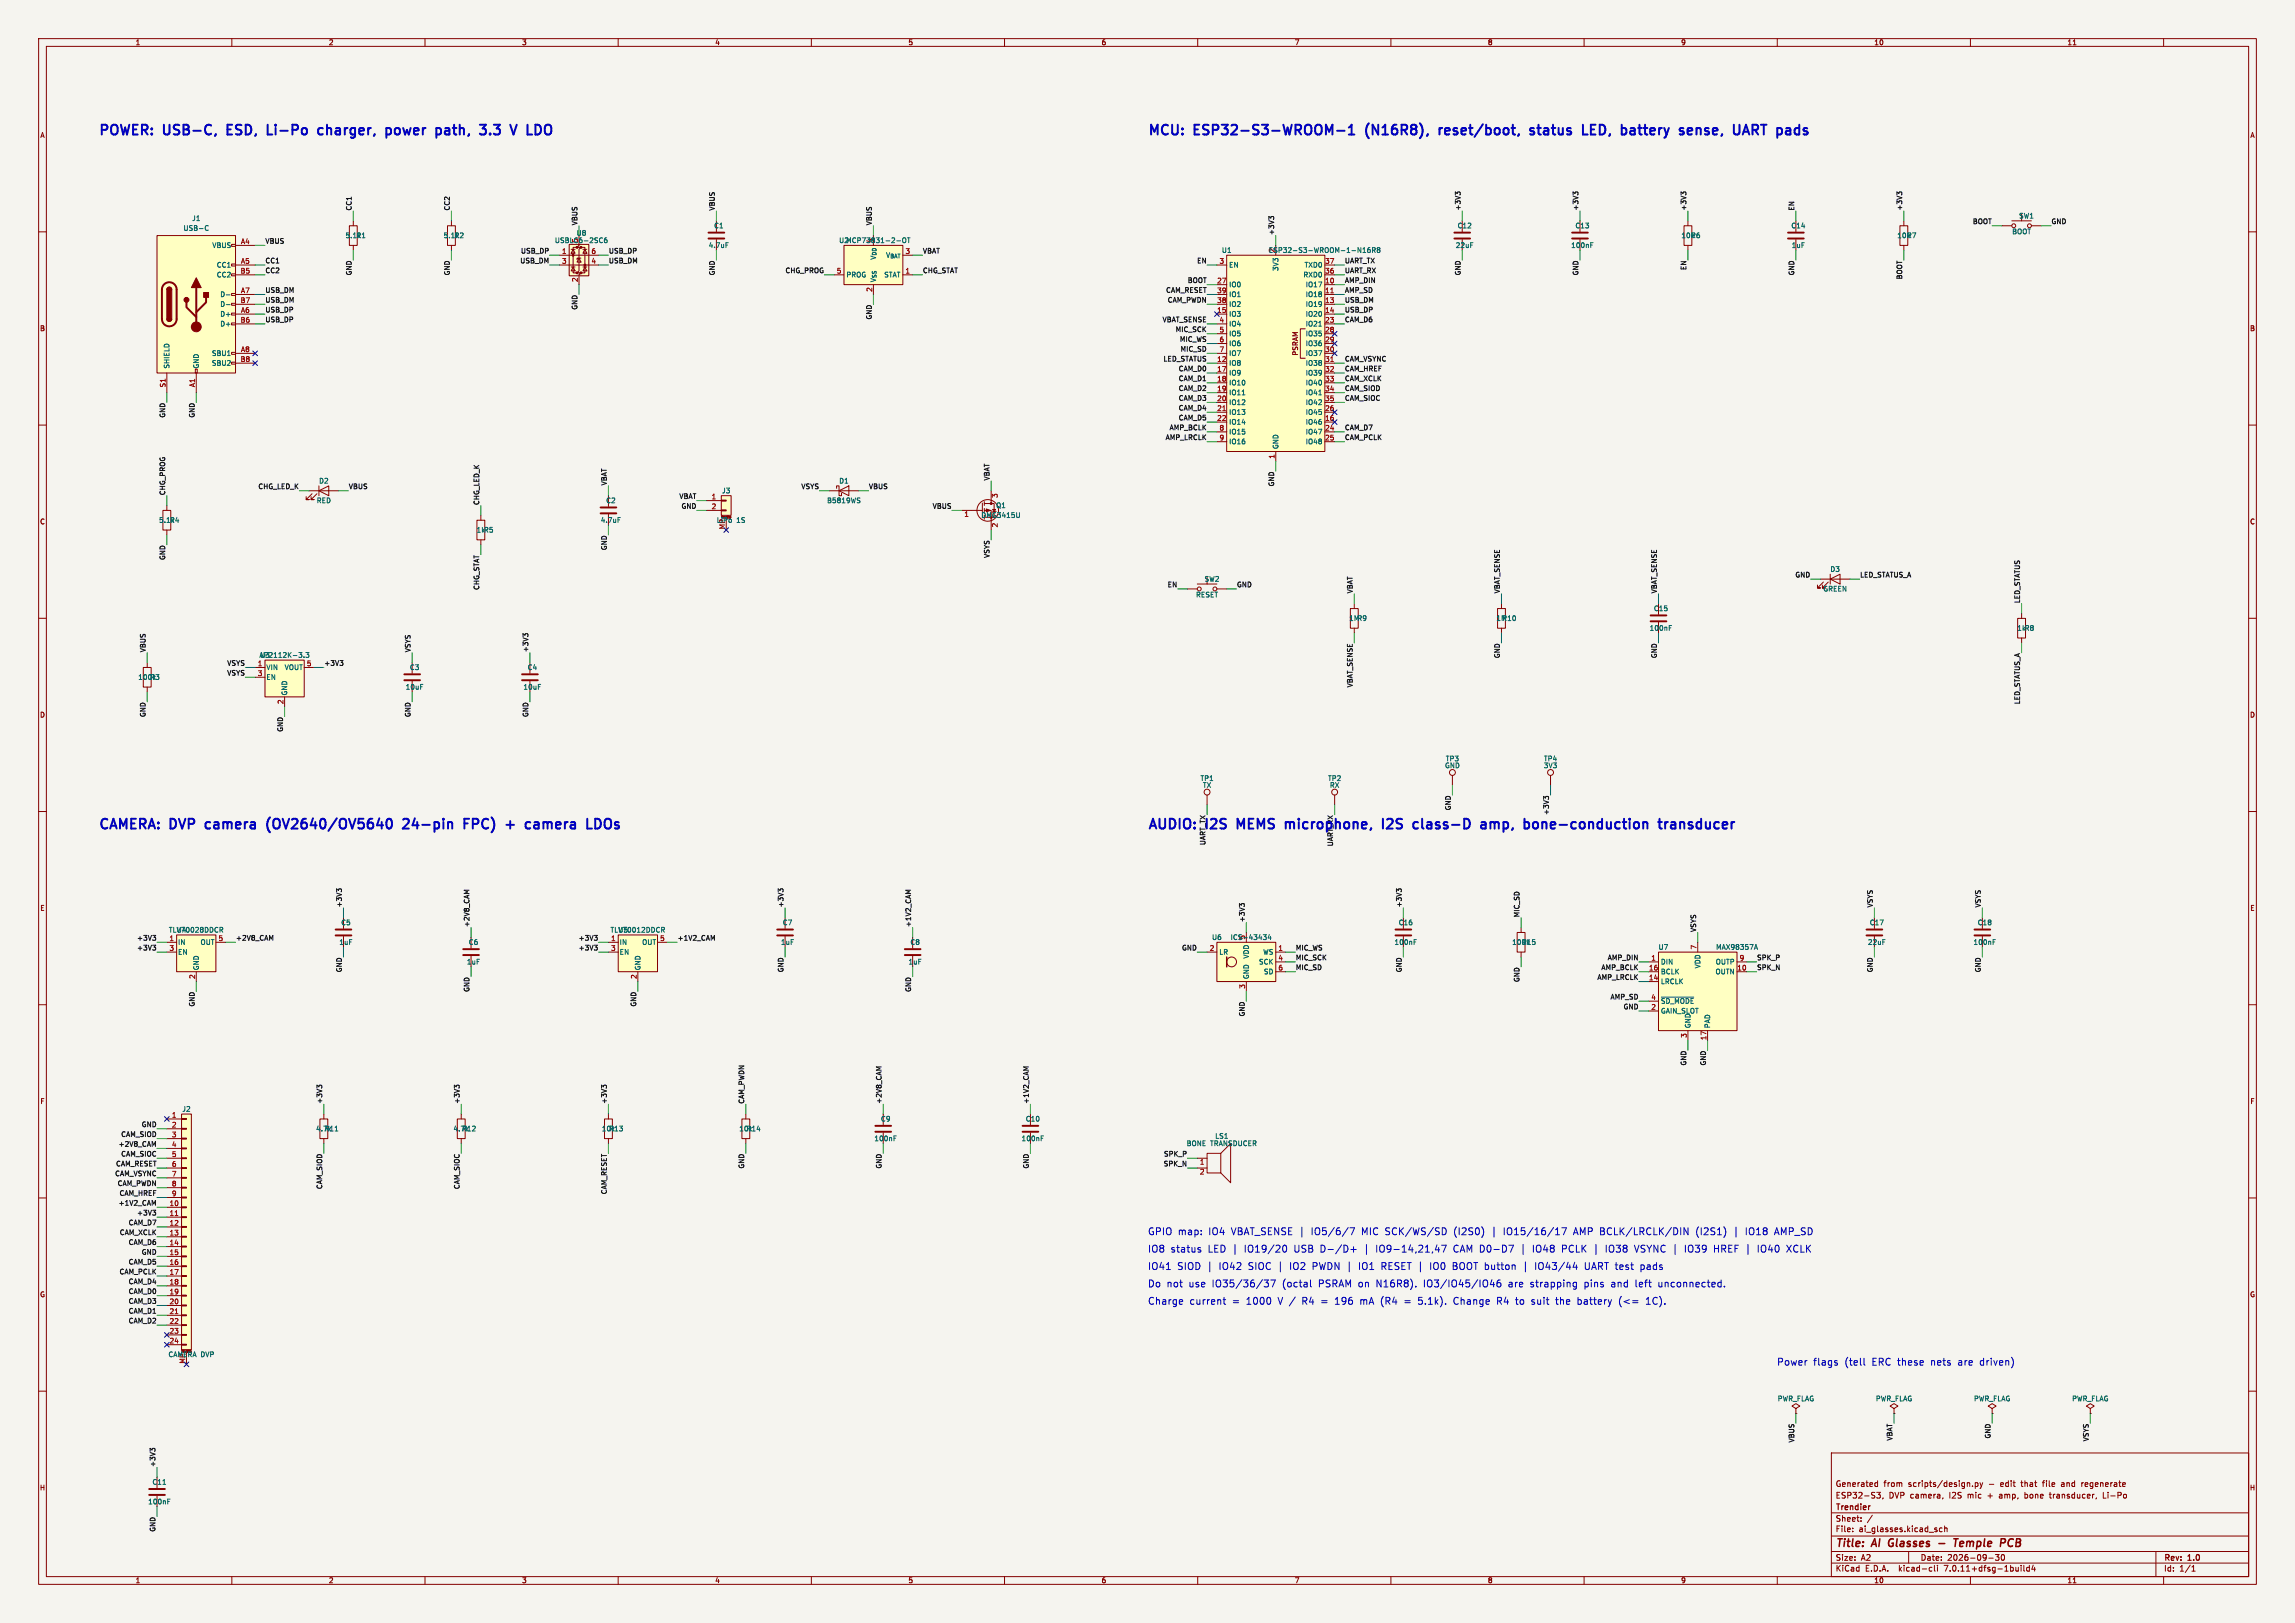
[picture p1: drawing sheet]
<svg xmlns="http://www.w3.org/2000/svg" width="594mm" height="420mm" viewBox="0 0 594 420" stroke-linecap="round" stroke-linejoin="round" font-family="sans-serif">
<defs><g id="words">
<g font-size="3.5" fill="#0000c2">
<text x="25.4" y="35.2">POWER:</text>
<text x="42.5" y="35.2">USB-C,</text>
<text x="60" y="35.2">ESD,</text>
<text x="71.4" y="35.2">Li-Po</text>
<text x="85.6" y="35.2">charger,</text>
<text x="104.1" y="35.2">power</text>
<text x="118.1" y="35.2">path,</text>
<text x="130.6" y="35.2">3.3</text>
<text x="139.6" y="35.2">V</text>
<text x="297" y="35.2">MCU:</text>
<text x="309.3" y="35.2">ESP32-S3-WROOM-1</text>
<text x="354.7" y="35.2">(N16R8),</text>
<text x="374.7" y="35.2">reset/boot,</text>
<text x="399.3" y="35.2">status</text>
<text x="413.8" y="35.2">LED,</text>
<text x="424.9" y="35.2">battery</text>
<text x="441" y="35.2">sense,</text>
<text x="456" y="35.2">UART pads</text>
<text x="25.4" y="214.7">CAMERA: DVP</text>
<text x="54.4" y="214.7">camera</text>
<text x="71.3" y="214.7">(OV2640/OV5640</text>
<text x="107.6" y="214.7">24-pin</text>
<text x="124.3" y="214.7">FPC)</text>
<text x="136.2" y="214.7">+</text>
<text x="142.3" y="214.7">camera</text>
<text x="159.2" y="214.7">LDOs</text>
<text x="297" y="214.7">AUDIO:</text>
<text x="312.4" y="214.7">I2S</text>
<text x="321.4" y="214.7">MEMS</text>
<text x="334.9" y="214.7">microphone,</text>
<text x="361.1" y="214.7">I2S</text>
<text x="370.1" y="214.7">class-D</text>
<text x="388.6" y="214.7">amp,</text>
<text x="400.8" y="214.7">bone-conduction</text>
<text x="436.7" y="214.7">transducer</text>
</g>
<g font-size="2.8" fill="#840000">
<text x="475" y="400.9">Title:</text>
<text x="484.7" y="400.9">AI</text>
<text x="489.7" y="400.9">Glasses</text>
<text x="508.2" y="400.9">Temple</text>
<text x="521" y="400.9">PCB</text>
</g>
<g font-size="2.5" fill="#0000c2">
<text x="297" y="319.7">GPIO map:</text>
<text x="312.8" y="319.7">IO4</text>
<text x="318.7" y="319.7">VBAT_SENSE |</text>
<text x="339.6" y="319.7">IO5/6/7</text>
<text x="352.7" y="319.7">MIC SCK/WS/SD</text>
<text x="376.7" y="319.7">(I2S0)</text>
<text x="386.6" y="319.7">|</text>
<text x="389.8" y="319.7">IO15/16/17</text>
<text x="408" y="319.7">AMP BCLK/LRCLK/DIN</text>
<text x="439.9" y="319.7">(I2S1)</text>
<text x="452.9" y="319.7">IO18</text>
<text x="460.6" y="319.7">AMP_SD</text>
<text x="297" y="328.7">IO41</text>
<text x="297" y="324.3">IO8</text>
<text x="302.9" y="324.3">status</text>
<text x="304.6" y="328.7">SIOD |</text>
<text x="312.6" y="324.3">LED |</text>
<text x="315.5" y="328.7">IO42</text>
<text x="322.2" y="324.3">IO19/20</text>
<text x="323.2" y="328.7">SIOC |</text>
<text x="334.1" y="328.7">IO2</text>
<text x="335.1" y="324.3">USB D-/D+</text>
<text x="340" y="328.7">PWDN |</text>
<text x="352.2" y="328.7">IO1</text>
<text x="353.4" y="324.3">|</text>
<text x="356.6" y="324.3">IO9-14,21,47</text>
<text x="358.1" y="328.7">RESET</text>
<text x="367.8" y="328.7">|</text>
<text x="370.9" y="328.7">IO0</text>
<text x="376.7" y="324.3">CAM D0-D7</text>
<text x="376.9" y="328.7">BOOT button</text>
<text x="394.3" y="324.3">|</text>
<text x="397.5" y="324.3">IO48</text>
<text x="398.5" y="328.7">IO43/44</text>
<text x="405.1" y="324.3">PCLK</text>
<text x="411.5" y="328.7">UART test</text>
<text x="416.7" y="324.3">IO38</text>
<text x="424.3" y="324.3">VSYNC</text>
<text x="426" y="328.7">pads</text>
<text x="437.4" y="324.3">IO39</text>
<text x="445.1" y="324.3">HREF</text>
<text x="456.6" y="324.3">IO40</text>
<text x="464.2" y="324.3">XCLK</text>
<text x="297" y="333.3">Do not</text>
<text x="307.7" y="333.3">use</text>
<text x="313.7" y="333.3">IO35/36/37</text>
<text x="332" y="333.3">(octal</text>
<text x="341.5" y="333.3">PSRAM on</text>
<text x="356.6" y="333.3">N16R8).</text>
<text x="368.9" y="333.3">IO3/IO45/IO46</text>
<text x="391" y="333.3">are</text>
<text x="396.7" y="333.3">strapping</text>
<text x="410.8" y="333.3">pins</text>
<text x="417.8" y="333.3">and</text>
<text x="424.2" y="333.3">left</text>
<text x="430.2" y="333.3">unconnected.</text>
<text x="297" y="337.7">Charge</text>
<text x="307.8" y="337.7">current</text>
<text x="318.9" y="337.7">=</text>
<text x="322.6" y="337.7">1000</text>
<text x="330.9" y="337.7">V /</text>
<text x="337.3" y="337.7">R4</text>
<text x="342.3" y="337.7">=</text>
<text x="346" y="337.7">196</text>
<text x="352.6" y="337.7">mA (R4</text>
<text x="364.2" y="337.7">=</text>
<text x="367.9" y="337.7">5.1k).</text>
<text x="377.1" y="337.7">Change</text>
<text x="388.4" y="337.7">R4</text>
<text x="393.4" y="337.7">to</text>
<text x="397.6" y="337.7">suit</text>
<text x="404" y="337.7">the</text>
<text x="409.7" y="337.7">battery</text>
<text x="420.5" y="337.7">(&lt;=</text>
<text x="427.6" y="337.7">1C).</text>
<text x="459.8" y="353.5">Power</text>
<text x="469.3" y="353.5">flags</text>
<text x="477.4" y="353.5">(tell</text>
<text x="484.5" y="353.5">ERC these</text>
<text x="499.9" y="353.5">nets</text>
<text x="507" y="353.5">are</text>
<text x="512.8" y="353.5">driven)</text>
</g>
<g font-size="2.1" fill="#840000">
<text x="475" y="388">ESP32-S3,</text>
<text x="475" y="385">Generated</text>
<text x="487.5" y="385">from</text>
<text x="488.9" y="388">DVP camera,</text>
<text x="494" y="385">scripts/design.py</text>
<text x="504.7" y="388">I2S</text>
<text x="509.6" y="388">mic</text>
<text x="514.9" y="388">+</text>
<text x="514.9" y="385">-</text>
<text x="518" y="388">amp,</text>
<text x="518.1" y="385">edit</text>
<text x="523.6" y="385">that</text>
<text x="524.7" y="388">bone</text>
<text x="529.3" y="385">file</text>
<text x="531.4" y="388">transducer,</text>
<text x="534.2" y="385">and</text>
<text x="539.6" y="385">regenerate</text>
<text x="545.3" y="388">Li-Po</text>
<text x="475" y="394">Sheet:</text>
<text x="475" y="391.2">Trendier</text>
<text x="475" y="396.7">File:</text>
<text x="481.1" y="396.7">ai_glasses.kicad_sch</text>
<text x="475" y="406.9">KiCad</text>
<text x="475" y="404.1">Size:</text>
<text x="481.7" y="404.1">A2</text>
<text x="482.7" y="406.9">E.D.A.</text>
<text x="491.6" y="406.9">kicad-cli</text>
<text x="497" y="404.1">Date:</text>
<text x="503.5" y="406.9">7.0.11+dfsg-1build4</text>
<text x="504" y="404.1">2026-09-30</text>
<text x="560" y="404.3">Rev:</text>
<text x="560" y="406.9">Id:</text>
<text x="564.1" y="406.9">1/1</text>
<text x="566.4" y="404.3">1.0</text>
</g>
<g font-size="1.8" fill="#840000">
<text x="35" y="11.9">1</text>
<text x="85" y="11.9">2</text>
<text x="135" y="11.9">3</text>
<text x="185" y="11.9">4</text>
<text x="235" y="11.9">5</text>
<text x="285" y="11.9">6</text>
<text x="335" y="11.9">7</text>
<text x="385" y="11.9">8</text>
<text x="435" y="11.9">9</text>
<text x="485" y="11.9">10</text>
<text x="535" y="11.9">11</text>
<text x="10.3" y="35.9">A</text>
<text x="582.3" y="35.9">A</text>
<text x="10.3" y="85.9">B</text>
<text x="582.3" y="85.9">B</text>
<text x="336.2" y="92.2" transform="rotate(-90 336.2 92.2)">PSRAM</text>
<text x="10.3" y="135.9">C</text>
<text x="582.3" y="135.9">C</text>
<text x="10.3" y="185.9">D</text>
<text x="582.3" y="185.9">D</text>
<text x="10.3" y="235.9">E</text>
<text x="582.3" y="235.9">E</text>
<text x="10.3" y="285.9">F</text>
<text x="582.3" y="285.9">F</text>
<text x="10.3" y="335.9">G</text>
<text x="582.3" y="335.9">G</text>
<text x="10.2" y="385.9">H</text>
<text x="582.2" y="385.9">H</text>
<text x="35" y="409.9">1</text>
<text x="85" y="409.9">2</text>
<text x="135" y="409.9">3</text>
<text x="185" y="409.9">4</text>
<text x="235" y="409.9">5</text>
<text x="285" y="409.9">6</text>
<text x="335" y="409.9">7</text>
<text x="385" y="409.9">8</text>
<text x="435" y="409.9">9</text>
<text x="485" y="409.9">10</text>
<text x="535" y="409.9">11</text>
</g>
<g font-size="1.8" fill="#006464">
<text x="47.4" y="59.9">USB-C</text>
<text x="49.6" y="57.4">J1</text>
<text x="184.7" y="59.3">C1</text>
<text x="377.1" y="59.3">C12</text>
<text x="407.6" y="59.3">C13</text>
<text x="463.5" y="59.3">C14</text>
<text x="522.5" y="56.7">SW1</text>
<text x="54.8" y="64.4">VBUS</text>
<text x="89.3" y="61.8">5.1kR1</text>
<text x="114.7" y="61.8">5.1kR2</text>
<text x="143.5" y="63.1">USBLC6-2SC6</text>
<text x="149.1" y="61.2">U8</text>
<text x="149.6" y="62.9" transform="rotate(-90 149.6 62.9)">5</text>
<text x="183.3" y="64.4">4.7uF</text>
<text x="217.1" y="63.1">U2MCP73831-2-OT</text>
<text x="225.8" y="62.9" transform="rotate(-90 225.8 62.9)">4</text>
<text x="316.1" y="65.6">U1</text>
<text x="328.3" y="65.6">ESP32-S3-WROOM-1-N16R8</text>
<text x="329.9" y="65.5" transform="rotate(-90 329.9 65.5)">2</text>
<text x="376.7" y="64.4">22uF</text>
<text x="406.5" y="64.4">100nF</text>
<text x="435.1" y="61.8">10kR6</text>
<text x="463.6" y="64.4">1uF</text>
<text x="490.9" y="61.8">10kR7</text>
<text x="520.7" y="60.8">BOOT</text>
<text x="56" y="69.4">CC1</text>
<text x="56" y="72">CC2</text>
<text x="218.9" y="72">PROG</text>
<text x="228.7" y="72">STAT</text>
<text x="229.2" y="66.9">V_{BAT}</text>
<text x="318" y="69.4">EN</text>
<text x="331.1" y="70.3" transform="rotate(-90 331.1 70.3)">3V3</text>
<text x="337.2" y="72">RXD0</text>
<text x="337.5" y="69.4">TXD0</text>
<text x="56.9" y="77.1">D-</text>
<text x="226.9" y="73.2" transform="rotate(-90 226.9 73.2)">V_{SS}V_{DD}</text>
<text x="318" y="74.5">IO0</text>
<text x="318" y="77.1">IO1</text>
<text x="337.8" y="74.5">IO17</text>
<text x="337.8" y="77.1">IO18</text>
<text x="56.9" y="82.1">D+</text>
<text x="56.9" y="79.6">D-</text>
<text x="318" y="82.1">IO3</text>
<text x="318" y="79.6">IO2</text>
<text x="337.8" y="79.6">IO19</text>
<text x="337.8" y="82.1">IO20</text>
<text x="56.9" y="84.7">D+</text>
<text x="318" y="84.7">IO4</text>
<text x="318" y="87.2">IO5</text>
<text x="318" y="89.8">IO6</text>
<text x="337.8" y="84.7">IO21</text>
<text x="337.8" y="87.2">IO35</text>
<text x="337.8" y="89.8">IO36</text>
<text x="44" y="95.5" transform="rotate(-90 44 95.5)">SHIELD</text>
<text x="51.7" y="95.5" transform="rotate(-90 51.7 95.5)">GND</text>
<text x="54.7" y="92.3">SBU1</text>
<text x="54.7" y="94.8">SBU2</text>
<text x="318" y="94.8">IO8</text>
<text x="318" y="92.3">IO7</text>
<text x="337.8" y="92.3">IO37</text>
<text x="337.8" y="94.8">IO38</text>
<text x="318" y="97.4">IO9</text>
<text x="318" y="99.9">IO10</text>
<text x="337.8" y="97.4">IO39</text>
<text x="337.8" y="99.9">IO40</text>
<text x="318" y="102.5">IO11</text>
<text x="318" y="105">IO12</text>
<text x="318" y="107.5">IO13</text>
<text x="337.8" y="107.5">IO45</text>
<text x="337.8" y="102.5">IO41</text>
<text x="337.8" y="105">IO42</text>
<text x="318" y="110.1">IO14</text>
<text x="318" y="112.6">IO15</text>
<text x="337.8" y="110.1">IO46</text>
<text x="337.8" y="112.6">IO47</text>
<text x="318" y="115.2">IO16</text>
<text x="331.1" y="116.3" transform="rotate(-90 331.1 116.3)">GND</text>
<text x="337.8" y="115.2">IO48</text>
<text x="82.5" y="125.3">D2</text>
<text x="217.1" y="125.3">D1</text>
<text x="81.9" y="130.4">RED</text>
<text x="156.8" y="130.4">C2</text>
<text x="186.8" y="127.9">J3</text>
<text x="214" y="130.4">B5819WS</text>
<text x="257.7" y="131.7">Q1</text>
<text x="41.1" y="135.5">5.1kR4</text>
<text x="155.4" y="135.5">4.7uF</text>
<text x="185.4" y="135.5">LiPo</text>
<text x="187.7" y="137.1" transform="rotate(-90 187.7 137.1)">MP</text>
<text x="190.6" y="135.5">1S</text>
<text x="253.9" y="134.2">DMG3415U</text>
<text x="123.2" y="138">1kR5</text>
<text x="473.6" y="148.2">D3</text>
<text x="309.4" y="154.8">RESET</text>
<text x="311.7" y="150.7">SW2</text>
<text x="471.8" y="153.3">GREEN</text>
<text x="349.1" y="160.9">1MR9</text>
<text x="387.2" y="160.9">1M</text>
<text x="388.7" y="160.9">R10</text>
<text x="427.9" y="158.3">C15</text>
<text x="426.9" y="163.4">100nF</text>
<text x="522" y="163.4">1kR8</text>
<text x="67" y="170.4">AP2112K-3.3</text>
<text x="67.2" y="170.4">U3</text>
<text x="68.8" y="173.6">VIN</text>
<text x="73.6" y="173.6">VOUT</text>
<text x="106" y="173.6">C3</text>
<text x="136.5" y="173.6">C4</text>
<text x="35.7" y="176.1">100kR3</text>
<text x="68.8" y="176.1">EN</text>
<text x="104.9" y="178.7">10uF</text>
<text x="135.4" y="178.7">10uF</text>
<text x="74.5" y="180.1" transform="rotate(-90 74.5 180.1)">GND</text>
<text x="374.1" y="197.2">TP3</text>
<text x="399.5" y="197.2">TP4</text>
<text x="310.6" y="202.3">TP1</text>
<text x="343.6" y="202.3">TP2</text>
<text x="373.9" y="199">GND</text>
<text x="399.5" y="199">3V3</text>
<text x="311.2" y="204.1">TX</text>
<text x="344.1" y="204.1">RX</text>
<text x="88.2" y="239.6">C5</text>
<text x="202.5" y="239.6">C7</text>
<text x="361.9" y="239.6">C16</text>
<text x="483.8" y="239.6">C17</text>
<text x="511.8" y="239.6">C18</text>
<text x="43.6" y="241.5">TLV70028DDCR</text>
<text x="45.6" y="241.5">U4</text>
<text x="46" y="244.7">IN</text>
<text x="51.8" y="244.7">OUT</text>
<text x="87.7" y="244.7">1uF</text>
<text x="121.2" y="244.7">C6</text>
<text x="157.9" y="241.5">TLV70012DDCR</text>
<text x="159.9" y="241.5">U5</text>
<text x="160.3" y="244.7">IN</text>
<text x="166.1" y="244.7">OUT</text>
<text x="202" y="244.7">1uF</text>
<text x="235.5" y="244.7">C8</text>
<text x="313.6" y="243.4">U6</text>
<text x="318.4" y="243.4">ICS-43434</text>
<text x="322.3" y="243.3" transform="rotate(-90 322.3 243.3)">5</text>
<text x="360.8" y="244.7">100nF</text>
<text x="391.3" y="244.7">100k</text>
<text x="393.8" y="244.7">R15</text>
<text x="429.2" y="246">U7</text>
<text x="444" y="246">MAX98357A</text>
<text x="483.3" y="244.7">22uF</text>
<text x="510.7" y="244.7">100nF</text>
<text x="46" y="247.2">EN</text>
<text x="51.7" y="251.2" transform="rotate(-90 51.7 251.2)">GND</text>
<text x="120.7" y="249.8">1uF</text>
<text x="160.3" y="247.2">EN</text>
<text x="166" y="251.2" transform="rotate(-90 166 251.2)">GND</text>
<text x="235" y="249.8">1uF</text>
<text x="315.5" y="247.2">LR</text>
<text x="323.4" y="248.2" transform="rotate(-90 323.4 248.2)">VDD</text>
<text x="325.7" y="249.8">SCK</text>
<text x="326.8" y="247.2">WS</text>
<text x="429.8" y="249.8">DIN</text>
<text x="440.3" y="250.7" transform="rotate(-90 440.3 250.7)">VDD</text>
<text x="444" y="249.8">OUTP</text>
<text x="323.4" y="253.5" transform="rotate(-90 323.4 253.5)">GND</text>
<text x="327" y="252.3">SD</text>
<text x="429.8" y="254.9">LRCLK</text>
<text x="429.8" y="252.3">BCLK</text>
<text x="443.9" y="252.3">OUTN</text>
<text x="429.8" y="262.5">GAIN_SLOT</text>
<text x="429.8" y="259.9">~{SD_MODE}</text>
<text x="437.7" y="266.2" transform="rotate(-90 437.7 266.2)">GND</text>
<text x="442.8" y="266.2" transform="rotate(-90 442.8 266.2)">PAD</text>
<text x="47.1" y="287.9">J2</text>
<text x="81.7" y="293">4.7k</text>
<text x="83.9" y="293">R11</text>
<text x="117.3" y="293">4.7k</text>
<text x="119.5" y="293">R12</text>
<text x="155.7" y="293">10k</text>
<text x="157.6" y="293">R13</text>
<text x="191.2" y="293">10k</text>
<text x="193.1" y="293">R14</text>
<text x="227.9" y="290.4">C9</text>
<text x="265.4" y="290.4">C10</text>
<text x="226.2" y="295.5">100nF</text>
<text x="264.3" y="295.5">100nF</text>
<text x="307" y="296.8">BONE TRANSDUCER</text>
<text x="314.4" y="294.9">LS1</text>
<text x="43.5" y="351.4">CAMERA DVP</text>
<text x="48" y="353" transform="rotate(-90 48 353)">MP</text>
<text x="460" y="362.8">PWR_FLAG</text>
<text x="485.4" y="362.8">PWR_FLAG</text>
<text x="510.8" y="362.8">PWR_FLAG</text>
<text x="536.2" y="362.8">PWR_FLAG</text>
<text x="38.2" y="389.5">100nF</text>
<text x="39.3" y="384.4">C11</text>
</g>
<g font-size="1.8" fill="#0f0f0f">
<text x="91.1" y="54.6" transform="rotate(-90 91.1 54.6)">CC1</text>
<text x="116.5" y="54.6" transform="rotate(-90 116.5 54.6)">CC2</text>
<text x="149.5" y="58.4" transform="rotate(-90 149.5 58.4)">VBUS</text>
<text x="185.1" y="54.6" transform="rotate(-90 185.1 54.6)">VBUS</text>
<text x="225.7" y="58.4" transform="rotate(-90 225.7 58.4)">VBUS</text>
<text x="378.1" y="54.6" transform="rotate(-90 378.1 54.6)">+3V3</text>
<text x="408.6" y="54.6" transform="rotate(-90 408.6 54.6)">+3V3</text>
<text x="436.5" y="54.6" transform="rotate(-90 436.5 54.6)">+3V3</text>
<text x="464.5" y="54.6" transform="rotate(-90 464.5 54.6)">EN</text>
<text x="492.4" y="54.6" transform="rotate(-90 492.4 54.6)">+3V3</text>
<text x="510.5" y="58.1">BOOT</text>
<text x="530.9" y="58.1">GND</text>
<text x="68.6" y="63.1">VBUS</text>
<text x="134.7" y="65.7">USB_DP</text>
<text x="157.5" y="65.7">USB_DP</text>
<text x="238.8" y="65.7">VBAT</text>
<text x="329.8" y="61" transform="rotate(-90 329.8 61)">+3V3</text>
<text x="68.6" y="70.8">CC2</text>
<text x="68.6" y="68.2">CC1</text>
<text x="91.1" y="71.4" transform="rotate(-90 91.1 71.4)">GND</text>
<text x="116.5" y="71.4" transform="rotate(-90 116.5 71.4)">GND</text>
<text x="134.5" y="68.2">USB_DM</text>
<text x="157.5" y="68.2">USB_DM</text>
<text x="185.1" y="71.4" transform="rotate(-90 185.1 71.4)">GND</text>
<text x="203.2" y="70.8">CHG_PROG</text>
<text x="238.8" y="70.8">CHG_STAT</text>
<text x="309.7" y="68.2">EN</text>
<text x="348" y="68.2">UART_TX</text>
<text x="348" y="70.8">UART_RX</text>
<text x="378.1" y="71.4" transform="rotate(-90 378.1 71.4)">GND</text>
<text x="408.6" y="71.4" transform="rotate(-90 408.6 71.4)">GND</text>
<text x="436.5" y="70" transform="rotate(-90 436.5 70)">EN</text>
<text x="464.5" y="71.4" transform="rotate(-90 464.5 71.4)">GND</text>
<text x="68.6" y="75.8">USB_DM</text>
<text x="301.7" y="75.8">CAM_RESET</text>
<text x="307.3" y="73.3">BOOT</text>
<text x="348" y="75.8">AMP_SD</text>
<text x="348" y="73.3">AMP_DIN</text>
<text x="492.4" y="72.4" transform="rotate(-90 492.4 72.4)">BOOT</text>
<text x="68.6" y="80.9">USB_DP</text>
<text x="68.6" y="78.4">USB_DM</text>
<text x="68.6" y="83.5">USB_DP</text>
<text x="149.5" y="80.3" transform="rotate(-90 149.5 80.3)">GND</text>
<text x="225.7" y="82.8" transform="rotate(-90 225.7 82.8)">GND</text>
<text x="300.8" y="83.5">VBAT_SENSE</text>
<text x="302.1" y="78.4">CAM_PWDN</text>
<text x="348" y="80.9">USB_DP</text>
<text x="348" y="83.5">CAM_D6</text>
<text x="348" y="78.4">USB_DM</text>
<text x="304.2" y="86">MIC_SCK</text>
<text x="305.3" y="88.5">MIC_WS</text>
<text x="301" y="93.6">LED_STATUS</text>
<text x="305.4" y="91.1">MIC_SD</text>
<text x="348" y="93.6">CAM_VSYNC</text>
<text x="305" y="96.2">CAM_D0</text>
<text x="305" y="98.7">CAM_D1</text>
<text x="305" y="101.2">CAM_D2</text>
<text x="348" y="96.2">CAM_HREF</text>
<text x="348" y="98.7">CAM_XCLK</text>
<text x="348" y="101.2">CAM_SIOD</text>
<text x="305" y="103.8">CAM_D3</text>
<text x="305" y="106.3">CAM_D4</text>
<text x="348" y="103.8">CAM_SIOC</text>
<text x="42.8" y="108.2" transform="rotate(-90 42.8 108.2)">GND</text>
<text x="50.5" y="108.2" transform="rotate(-90 50.5 108.2)">GND</text>
<text x="301.6" y="113.9">AMP_LRCLK</text>
<text x="302.6" y="111.4">AMP_BCLK</text>
<text x="305" y="108.9">CAM_D5</text>
<text x="348" y="111.4">CAM_D7</text>
<text x="348" y="113.9">CAM_PCLK</text>
<text x="157.1" y="125.7" transform="rotate(-90 157.1 125.7)">VBAT</text>
<text x="256.2" y="124.5" transform="rotate(-90 256.2 124.5)">VBAT</text>
<text x="329.8" y="126" transform="rotate(-90 329.8 126)">GND</text>
<text x="42.8" y="128.3" transform="rotate(-90 42.8 128.3)">CHG_PROG</text>
<text x="66.7" y="126.6">CHG_LED_K</text>
<text x="90.2" y="126.6">VBUS</text>
<text x="124.1" y="130.8" transform="rotate(-90 124.1 130.8)">CHG_LED_K</text>
<text x="175.7" y="129.2">VBAT</text>
<text x="176.3" y="131.7">GND</text>
<text x="207.3" y="126.6">VSYS</text>
<text x="224.8" y="126.6">VBUS</text>
<text x="241.3" y="131.7">VBUS</text>
<text x="157.1" y="142.5" transform="rotate(-90 157.1 142.5)">GND</text>
<text x="42.8" y="145" transform="rotate(-90 42.8 145)">GND</text>
<text x="256.2" y="144.5" transform="rotate(-90 256.2 144.5)">VSYS</text>
<text x="464.6" y="149.5">GND</text>
<text x="481.3" y="149.5">LED_STATUS_A</text>
<text x="124.1" y="152.8" transform="rotate(-90 124.1 152.8)">CHG_STAT</text>
<text x="302.1" y="152">EN</text>
<text x="320" y="152">GND</text>
<text x="350.2" y="153.7" transform="rotate(-90 350.2 153.7)">VBAT</text>
<text x="388.3" y="153.7" transform="rotate(-90 388.3 153.7)">VBAT_SENSE</text>
<text x="428.9" y="153.7" transform="rotate(-90 428.9 153.7)">VBAT_SENSE</text>
<text x="522.9" y="156.2" transform="rotate(-90 522.9 156.2)">LED_STATUS</text>
<text x="37.8" y="168.9" transform="rotate(-90 37.8 168.9)">VBUS</text>
<text x="58.7" y="172.4">VSYS</text>
<text x="83.8" y="172.4">+3V3</text>
<text x="106.3" y="168.9" transform="rotate(-90 106.3 168.9)">VSYS</text>
<text x="136.8" y="168.9" transform="rotate(-90 136.8 168.9)">+3V3</text>
<text x="388.3" y="170.4" transform="rotate(-90 388.3 170.4)">GND</text>
<text x="428.9" y="170.4" transform="rotate(-90 428.9 170.4)">GND</text>
<text x="58.7" y="174.9">VSYS</text>
<text x="350.2" y="178" transform="rotate(-90 350.2 178)">VBAT_SENSE</text>
<text x="37.8" y="185.7" transform="rotate(-90 37.8 185.7)">GND</text>
<text x="106.3" y="185.7" transform="rotate(-90 106.3 185.7)">GND</text>
<text x="136.8" y="185.7" transform="rotate(-90 136.8 185.7)">GND</text>
<text x="522.9" y="182.4" transform="rotate(-90 522.9 182.4)">LED_STATUS_A</text>
<text x="73.3" y="189.5" transform="rotate(-90 73.3 189.5)">GND</text>
<text x="375.6" y="209.8" transform="rotate(-90 375.6 209.8)">GND</text>
<text x="401" y="211" transform="rotate(-90 401 211)">+3V3</text>
<text x="88.6" y="234.9" transform="rotate(-90 88.6 234.9)">+3V3</text>
<text x="202.9" y="234.9" transform="rotate(-90 202.9 234.9)">+3V3</text>
<text x="322.2" y="238.8" transform="rotate(-90 322.2 238.8)">+3V3</text>
<text x="362.9" y="234.9" transform="rotate(-90 362.9 234.9)">+3V3</text>
<text x="393.3" y="237.5" transform="rotate(-90 393.3 237.5)">MIC_SD</text>
<text x="484.8" y="234.9" transform="rotate(-90 484.8 234.9)">VSYS</text>
<text x="512.7" y="234.9" transform="rotate(-90 512.7 234.9)">VSYS</text>
<text x="35.4" y="243.5">+3V3</text>
<text x="61" y="243.5">+2V8_CAM</text>
<text x="121.6" y="240" transform="rotate(-90 121.6 240)">+2V8_CAM</text>
<text x="149.7" y="243.5">+3V3</text>
<text x="175.3" y="243.5">+1V2_CAM</text>
<text x="235.9" y="240" transform="rotate(-90 235.9 240)">+1V2_CAM</text>
<text x="439.1" y="241.3" transform="rotate(-90 439.1 241.3)">VSYS</text>
<text x="35.4" y="246">+3V3</text>
<text x="88.6" y="251.7" transform="rotate(-90 88.6 251.7)">GND</text>
<text x="149.7" y="246">+3V3</text>
<text x="202.9" y="251.7" transform="rotate(-90 202.9 251.7)">GND</text>
<text x="305.8" y="246">GND</text>
<text x="335.3" y="248.6">MIC_SCK</text>
<text x="335.3" y="251.1">MIC_SD</text>
<text x="335.3" y="246">MIC_WS</text>
<text x="362.9" y="251.7" transform="rotate(-90 362.9 251.7)">GND</text>
<text x="414.4" y="251.1">AMP_BCLK</text>
<text x="416" y="248.6">AMP_DIN</text>
<text x="454.7" y="251.1">SPK_N</text>
<text x="454.7" y="248.6">SPK_P</text>
<text x="484.8" y="251.7" transform="rotate(-90 484.8 251.7)">GND</text>
<text x="512.7" y="251.7" transform="rotate(-90 512.7 251.7)">GND</text>
<text x="121.6" y="256.8" transform="rotate(-90 121.6 256.8)">GND</text>
<text x="235.9" y="256.8" transform="rotate(-90 235.9 256.8)">GND</text>
<text x="393.3" y="254.3" transform="rotate(-90 393.3 254.3)">GND</text>
<text x="413.3" y="253.7">AMP_LRCLK</text>
<text x="50.5" y="260.6" transform="rotate(-90 50.5 260.6)">GND</text>
<text x="164.8" y="260.6" transform="rotate(-90 164.8 260.6)">GND</text>
<text x="322.2" y="263.2" transform="rotate(-90 322.2 263.2)">GND</text>
<text x="416.7" y="258.7">AMP_SD</text>
<text x="420.1" y="261.3">GND</text>
<text x="436.5" y="275.9" transform="rotate(-90 436.5 275.9)">GND</text>
<text x="441.6" y="275.9" transform="rotate(-90 441.6 275.9)">GND</text>
<text x="83.5" y="285.8" transform="rotate(-90 83.5 285.8)">+3V3</text>
<text x="119" y="285.8" transform="rotate(-90 119 285.8)">+3V3</text>
<text x="157.1" y="285.8" transform="rotate(-90 157.1 285.8)">+3V3</text>
<text x="192.7" y="285.8" transform="rotate(-90 192.7 285.8)">CAM_PWDN</text>
<text x="228.3" y="285.8" transform="rotate(-90 228.3 285.8)">+2V8_CAM</text>
<text x="266.3" y="285.8" transform="rotate(-90 266.3 285.8)">+1V2_CAM</text>
<text x="36.6" y="291.8">GND</text>
<text x="30.6" y="296.8">+2V8_CAM</text>
<text x="31.2" y="294.3">CAM_SIOD</text>
<text x="31.2" y="299.4">CAM_SIOC</text>
<text x="301.2" y="299.4">SPK_P</text>
<text x="29.7" y="304.5">CAM_VSYNC</text>
<text x="29.9" y="301.9">CAM_RESET</text>
<text x="192.7" y="302.5" transform="rotate(-90 192.7 302.5)">GND</text>
<text x="228.3" y="302.5" transform="rotate(-90 228.3 302.5)">GND</text>
<text x="266.3" y="302.5" transform="rotate(-90 266.3 302.5)">GND</text>
<text x="301.1" y="301.9">SPK_N</text>
<text x="30.3" y="307">CAM_PWDN</text>
<text x="30.8" y="309.5">CAM_HREF</text>
<text x="83.5" y="307.8" transform="rotate(-90 83.5 307.8)">CAM_SIOD</text>
<text x="119" y="307.8" transform="rotate(-90 119 307.8)">CAM_SIOC</text>
<text x="157.1" y="309.2" transform="rotate(-90 157.1 309.2)">CAM_RESET</text>
<text x="30.6" y="312.1">+1V2_CAM</text>
<text x="33.2" y="317.2">CAM_D7</text>
<text x="35.4" y="314.6">+3V3</text>
<text x="30.9" y="319.7">CAM_XCLK</text>
<text x="33.2" y="322.2">CAM_D6</text>
<text x="30.8" y="329.9">CAM_PCLK</text>
<text x="33.2" y="327.3">CAM_D5</text>
<text x="36.6" y="324.8">GND</text>
<text x="33.2" y="332.4">CAM_D4</text>
<text x="33.2" y="334.9">CAM_D0</text>
<text x="33.2" y="340">CAM_D1</text>
<text x="33.2" y="337.5">CAM_D3</text>
<text x="33.2" y="342.6">CAM_D2</text>
<text x="464.5" y="373.4" transform="rotate(-90 464.5 373.4)">VBUS</text>
<text x="489.9" y="372.9" transform="rotate(-90 489.9 372.9)">VBAT</text>
<text x="515.3" y="372.4" transform="rotate(-90 515.3 372.4)">GND</text>
<text x="540.7" y="373.1" transform="rotate(-90 540.7 373.1)">VSYS</text>
<text x="40.3" y="379.7" transform="rotate(-90 40.3 379.7)">+3V3</text>
<text x="40.3" y="396.5" transform="rotate(-90 40.3 396.5)">GND</text>
</g>
<g font-size="1.8" fill="#a90000">
<text x="62.2" y="63.2">A4</text>
<text x="145.3" y="65.8">1</text>
<text x="153" y="65.8">6</text>
<text x="234.2" y="65.8">3</text>
<text x="62.2" y="70.9">B5</text>
<text x="62.2" y="68.3">A5</text>
<text x="145.3" y="68.3">3</text>
<text x="153" y="68.3">4</text>
<text x="216.5" y="70.9">5</text>
<text x="234.2" y="70.9">1</text>
<text x="315.5" y="68.3">3</text>
<text x="342.9" y="70.9">36</text>
<text x="342.9" y="68.3">37</text>
<text x="62.2" y="75.9">A7</text>
<text x="149.6" y="73.1" transform="rotate(-90 149.6 73.1)">2</text>
<text x="225.8" y="75.6" transform="rotate(-90 225.8 75.6)">2</text>
<text x="314.9" y="73.4">27</text>
<text x="314.9" y="75.9">39</text>
<text x="342.9" y="73.4">10</text>
<text x="342.9" y="75.9">11</text>
<text x="62.2" y="83.6">B6</text>
<text x="62.2" y="78.5">B7</text>
<text x="62.2" y="81">A6</text>
<text x="314.9" y="81">15</text>
<text x="314.9" y="78.5">38</text>
<text x="315.5" y="83.6">4</text>
<text x="342.9" y="78.5">13</text>
<text x="342.9" y="81">14</text>
<text x="342.9" y="83.6">23</text>
<text x="315.5" y="86.1">5</text>
<text x="315.5" y="88.6">6</text>
<text x="342.9" y="86.1">28</text>
<text x="342.9" y="88.6">29</text>
<text x="62.2" y="93.7">B8</text>
<text x="62.2" y="91.2">A8</text>
<text x="314.9" y="93.7">12</text>
<text x="315.5" y="91.2">7</text>
<text x="342.9" y="91.2">30</text>
<text x="342.9" y="93.7">31</text>
<text x="42.9" y="100.4" transform="rotate(-90 42.9 100.4)">S1</text>
<text x="50.5" y="100.3" transform="rotate(-90 50.5 100.3)">A1</text>
<text x="314.9" y="96.3">17</text>
<text x="314.9" y="98.8">18</text>
<text x="314.9" y="101.3">19</text>
<text x="342.9" y="96.3">32</text>
<text x="342.9" y="98.8">33</text>
<text x="342.9" y="101.3">34</text>
<text x="314.9" y="103.9">20</text>
<text x="314.9" y="106.4">21</text>
<text x="342.9" y="106.4">26</text>
<text x="342.9" y="103.9">35</text>
<text x="314.9" y="109">22</text>
<text x="315.5" y="111.5">8</text>
<text x="342.9" y="109">16</text>
<text x="342.9" y="111.5">24</text>
<text x="315.5" y="114">9</text>
<text x="329.9" y="118.8" transform="rotate(-90 329.9 118.8)">1</text>
<text x="342.9" y="114">25</text>
<text x="184.1" y="129.3">1</text>
<text x="184.1" y="131.8">2</text>
<text x="258.5" y="129" transform="rotate(-90 258.5 129)">3</text>
<text x="249.5" y="134.1">1</text>
<text x="258.5" y="136.6" transform="rotate(-90 258.5 136.6)">2</text>
<text x="66.6" y="172.5">1</text>
<text x="79.3" y="172.5">5</text>
<text x="66.6" y="175">3</text>
<text x="73.4" y="182.3" transform="rotate(-90 73.4 182.3)">2</text>
<text x="43.7" y="243.6">1</text>
<text x="56.4" y="243.6">5</text>
<text x="158" y="243.6">1</text>
<text x="170.7" y="243.6">5</text>
<text x="439.2" y="245.8" transform="rotate(-90 439.2 245.8)">7</text>
<text x="43.7" y="246.1">3</text>
<text x="158" y="246.1">3</text>
<text x="313" y="246.1">2</text>
<text x="330.8" y="246.1">1</text>
<text x="330.8" y="248.7">4</text>
<text x="330.8" y="251.2">6</text>
<text x="426.7" y="251.2">16</text>
<text x="427.3" y="248.7">1</text>
<text x="449.5" y="251.2">10</text>
<text x="450.1" y="248.7">9</text>
<text x="50.5" y="253.4" transform="rotate(-90 50.5 253.4)">2</text>
<text x="164.8" y="253.4" transform="rotate(-90 164.8 253.4)">2</text>
<text x="322.3" y="256" transform="rotate(-90 322.3 256)">3</text>
<text x="426.7" y="253.7">14</text>
<text x="427.3" y="261.4">2</text>
<text x="427.3" y="258.8">4</text>
<text x="436.6" y="268.7" transform="rotate(-90 436.6 268.7)">3</text>
<text x="441.7" y="269.3" transform="rotate(-90 441.7 269.3)">17</text>
<text x="44.4" y="289.3">1</text>
<text x="44.4" y="291.8">2</text>
<text x="44.4" y="294.4">3</text>
<text x="44.4" y="296.9">4</text>
<text x="44.4" y="299.5">5</text>
<text x="44.4" y="302">6</text>
<text x="44.4" y="304.5">7</text>
<text x="310.4" y="301.7">1</text>
<text x="310.4" y="304.2">2</text>
<text x="44.4" y="307.1">8</text>
<text x="44.4" y="309.6">9</text>
<text x="43.8" y="312.2">10</text>
<text x="43.8" y="314.7">11</text>
<text x="43.8" y="317.2">12</text>
<text x="43.8" y="319.8">13</text>
<text x="43.8" y="322.3">14</text>
<text x="43.8" y="324.9">15</text>
<text x="43.8" y="327.4">16</text>
<text x="43.8" y="329.9">17</text>
<text x="43.8" y="332.5">18</text>
<text x="43.8" y="335">19</text>
<text x="43.8" y="337.6">20</text>
<text x="43.8" y="340.1">21</text>
<text x="43.8" y="342.6">22</text>
<text x="43.8" y="345.2">23</text>
<text x="43.8" y="347.7">24</text>
</g>
<g font-size="1.8" fill="#0000c2">
<text x="312.1" y="218.8" transform="rotate(-90 312.1 218.8)">UART_TX</text>
<text x="345.1" y="219.1" transform="rotate(-90 345.1 219.1)">UART_RX</text>
</g>
<g font-size=".5" fill="#006464">
<text x="186.6" y="134">Mounting</text>
<text x="46.9" y="349.9">Mounting</text>
</g>
</g></defs>
<path d="M0 0h594v420h-594z" fill="#f5f4ef" stroke="#f5f4ef" stroke-width=".26"/>
<g fill="none" stroke="#840000" stroke-width=".26">
<path d="M10 10h574v400h-574zM12 12h570v396h-570zM60 10v2M110 10v2M160 10v2M210 10v2M260 10v2M310 10v2M360 10v2M410 10v2M460 10v2M510 10v2"/>
<path d="M536.6 11.6h.7M560 10v2M10 60h2M90.4 58.4h2.1v5.1h-2.1zM91.4 57.2v1.2M115.8 58.4h2.1v5.1h-2.1zM116.8 57.2v1.2M185.4 57.2v2.7M378.5 57.2v2.7M408.9 57.2v2.7M435.9 58.4h2v5.1h-2zM436.9 57.2v1.2"/>
<path d="M464.8 57.2v2.7M491.7 58.4h2.1v5.1h-2.1zM492.8 57.2v1.2M518.2 58.4h2.5M520.7 57.2h5.1M525.8 58.4h2.5M582 60h2M40.6 61h20.4v35.5h-20.4zM43.2 74.9l.2-.4 .4-.2 .5 .2 .1 .4M59.9 78.5h1.1v.5h-1.1zM59.9 75.9h1.1v.6h-1.1zM59.9 70.9h1.1v.5h-1.1z"/>
<path d="M59.9 68.3h1.1v.5h-1.1zM59.9 63.2h1.1v.6h-1.1zM61 76.2h5M61 78.7h5M61 68.6h5M61 71.1h5M61 63.5h5M91.4 63.5v1.3M116.8 63.5v1.3M144.8 68.6h10.1M144.8 66h10.1M147.3 63.2h5.1v8.2h-5.1z"/>
<path d="M147.8 69.1h1M147.8 64.5h1M148.3 64.5l.5 1h-1zM148.3 69.1l.5 1h-1zM149.4 64h-1.1v6.6h1.1M149.9 66.8l.5 1h-1zM149.9 61v2.5l-.5 .5h1l-.5 .5v5.6l-.5 .5h1l-.5 .5v2.6M150.4 66.8h-1v.4M150.4 64h1v6.6h-1M150.9 69.1h1M150.9 64.5h1M151.4 69.1l.5 1h-1z"/>
<path d="M151.4 64.5l.5 1h-1zM185.4 62v2.8M215.9 71.1h2.5M218.4 63.5h15.3v10.2h-15.3zM226.1 73.7v2.5M233.7 71.1h2.5M315 73.7h2.5M315 76.2h2.5M315 78.7h2.5M315 68.6h2.5M317.5 66h25.4v50.8h-25.4zM330.2 63.5v2.5"/>
<path d="M342.9 73.7h2.5M342.9 76.2h2.5M342.9 78.7h2.5M342.9 68.6h2.5M342.9 71.1h2.5M378.5 62v2.8M408.9 62v2.8M436.9 63.5v1.3M464.8 62v2.8M492.8 63.5v1.3M43.2 82.6l.2 .4 .4 .2 .5-.2 .1-.4M43.2 96.5v5.1"/>
<path d="M50.5 95.5h.6v1h-.6zM50.8 96.5v5.1M59.9 93.7h1.1v.5h-1.1zM59.9 91.2h1.1v.5h-1.1zM59.9 83.6h1.1v.5h-1.1zM59.9 81h1.1v.5h-1.1zM61 94h5M61 81.3h5M61 83.8h5M61 91.4h5M315 94h2.5M315 81.3h2.5"/>
<path d="M315 96.5h2.5M315 99.1h2.5M315 83.8h2.5M315 86.4h2.5M315 88.9h2.5M315 91.4h2.5M337.8 85.1h-1.3v7.6h1.3M342.9 94h2.5M342.9 81.3h2.5M342.9 96.5h2.5M342.9 99.1h2.5M342.9 83.8h2.5"/>
<path d="M342.9 86.4h2.5M342.9 88.9h2.5M342.9 91.4h2.5M10 110h2M315 109.2h2.5M315 101.6h2.5M315 104.1h2.5M315 106.7h2.5M315 111.8h2.5M315 114.3h2.5M330.2 116.8v2.6M342.9 109.2h2.5"/>
<path d="M342.9 101.6h2.5M342.9 104.1h2.5M342.9 106.7h2.5M342.9 111.8h2.5M342.9 114.3h2.5M582 110h2M42.2 132.1h2v5.1h-2zM43.2 130.8v1.3M43.2 137.2v1.2M80 127h7.6M80.8 127.8l-1.6 1.5h.8h-.8v-.8M82 127.8l-1.5 1.5h.8h-.8v-.8"/>
<path d="M82.5 127l2.6-1.3v2.6zM82.5 125.7v2.6M123.4 134.6h2.1v5.1h-2.1zM124.5 133.4v1.2M124.5 139.7v1.3M157.5 128.3v2.8M157.5 133.1v2.8M182.9 132.1h3.8M182.9 129.5h3.8M186.7 132h1.3v.2h-1.3zM186.7 129.4h1.3v.3h-1.3zM186.7 128.3h2.5v5.1h-2.5z"/>
<path d="M188 134.1v3.1M214.6 127h7.6M216.5 126.4v-.7h.7v2.6h.6v-.7M217.2 127l2.5-1.3v2.6zM248.9 132.1h5.4M254.3 130.2v3.8M254.8 132.1h1.7v5.1M254.8 130.3h2.5v3.6h-2.5M254.8 129.8v1M254.8 131.6v1M256.5 127v3.3M256.9 131.8h.8l-.4 .7z"/>
<path d="M10 160h2M307.3 152.4h2.6M309.9 151.1h5.1M315 152.4h2.5M349.5 157.5h2v5.1h-2zM350.5 156.2v1.3M387.6 157.5h2v5.1h-2zM388.6 156.2v1.3M429.3 156.2v2.8M471.2 149.9h7.6M471.9 150.6l-1.5 1.5h.8h-.8v-.7M473.2 150.6l-1.5 1.5h.7h-.7v-.7"/>
<path d="M473.7 149.9l2.5-1.3v2.5zM473.7 148.6v2.5M523.2 158.8v1.2M582 160h2M37.1 172.7h2v5.1h-2zM38.1 171.5v1.2M38.1 177.8v1.3M66 172.7h2.6M66 175.3h2.6M68.6 170.8h10.1v9.5h-10.1zM78.7 172.7h2.6M106.7 171.5v2.7"/>
<path d="M106.7 176.3v2.8M137.2 171.5v2.7M137.2 176.3v2.8M350.5 162.6v1.2M388.6 162.6v1.2M429.3 161v2.8M522.2 160h2.1v5.1h-2.1zM523.2 165.1v1.3M73.7 180.3v2.6M10 210h2M312.4 205.7v2.6M345.4 205.7v2.6"/>
<path d="M375.9 200.7v2.5M401.3 200.7v2.5M582 210h2M88.9 237.5v2.8M203.2 237.5v2.8M363.2 237.5v2.8M485.1 237.5v2.8M513.1 237.5v2.8M10 260h2M43.2 243.8h2.5M43.2 246.4h2.5M45.7 241.9h10.2v9.6h-10.2z"/>
<path d="M50.8 251.5v2.5M55.9 243.8h2.5M88.9 242.3v2.8M121.9 242.6v2.8M121.9 247.4v2.8M157.5 243.8h2.5M157.5 246.4h2.5M160 241.9h10.2v9.6h-10.2zM165.1 251.5v2.5M170.2 243.8h2.5M203.2 242.3v2.8M236.2 242.6v2.8"/>
<path d="M236.2 247.4v2.8M312.4 246.4h2.6M315 243.8h15.2v10.2h-15.2zM322.6 241.3v2.5M322.6 254v2.5M330.2 246.4h2.5M330.2 248.9h2.5M330.2 251.5h2.5M363.2 242.3v2.8M392.7 241.3h2v5.1h-2zM393.7 240v1.3M393.7 246.4v1.3"/>
<path d="M426.7 248.9h2.6M426.7 251.5h2.6M426.7 254h2.6M426.7 259.1h2.6M429.3 246.4h20.3v20.3h-20.3zM439.4 243.8v2.6M449.6 248.9h2.5M449.6 251.5h2.5M485.1 242.3v2.8M513.1 242.3v2.8M582 260h2M426.7 261.6h2.6"/>
<path d="M436.9 266.7v2.5M442 266.7v2.5M43.2 289.6h3.8M43.2 292.1h3.8M43.2 294.6h3.8M43.2 297.2h3.8M43.2 299.7h3.8M47 299.6h1.3v.2h-1.3zM47 297.1h1.3v.2h-1.3zM47 294.5h1.3v.3h-1.3zM47 292h1.3v.2h-1.3zM47 289.4h1.3v.3h-1.3z"/>
<path d="M47 288.3h2.5v61h-2.5zM82.8 289.6h2v5h-2zM83.8 288.3v1.3M83.8 294.6v1.3M118.4 289.6h2v5h-2zM119.4 288.3v1.3M119.4 294.6v1.3M156.5 289.6h2v5h-2zM157.5 288.3v1.3M157.5 294.6v1.3M192 289.6h2.1v5h-2.1zM193 288.3v1.3"/>
<path d="M193 294.6v1.3M228.6 288.3v2.8M228.6 293.1v2.8M266.7 288.3v2.8M266.7 293.1v2.8M309.9 299.7h2.5M312.4 298.5h3.6v5h-3.6zM316 298.5l2.5-2.6v10.2l-2.5-2.6M10 310h2M43.2 312.4h3.8M43.2 315h3.8M43.2 317.5h3.8"/>
<path d="M43.2 302.3h3.8M43.2 304.8h3.8M43.2 307.3h3.8M43.2 309.9h3.8M47 319.9h1.3v.3h-1.3zM47 317.4h1.3v.2h-1.3zM47 314.8h1.3v.3h-1.3zM47 312.3h1.3v.2h-1.3zM47 309.8h1.3v.2h-1.3zM47 307.2h1.3v.3h-1.3zM47 304.7h1.3v.2h-1.3zM47 302.1h1.3v.3h-1.3z"/>
<path d="M309.9 302.3h2.5M582 310h2M43.2 320h3.8M43.2 322.6h3.8M43.2 325.1h3.8M43.2 327.7h3.8M43.2 330.2h3.8M43.2 332.7h3.8M43.2 335.3h3.8M43.2 337.8h3.8M47 337.7h1.3v.2h-1.3zM47 335.2h1.3v.2h-1.3z"/>
<path d="M47 332.6h1.3v.3h-1.3zM47 330.1h1.3v.2h-1.3zM47 327.5h1.3v.3h-1.3zM47 325h1.3v.2h-1.3zM47 322.5h1.3v.2h-1.3zM43.2 340.4h3.8M43.2 342.9h3.8M43.2 345.4h3.8M43.2 348h3.8M47 347.9h1.3v.2h-1.3zM47 345.3h1.3v.3h-1.3zM47 342.8h1.3v.2h-1.3z"/>
<path d="M47 340.2h1.3v.3h-1.3zM48.3 350v3.1M10 360h2M464.8 364.5l1-.6-1-.7-1 .7 1 .6v1.3M464.8 365.8h.1M474 376h108v32h-108zM490.2 364.5l1-.6-1-.7-1 .7 1 .6v1.3M490.2 365.8h.1M515.6 364.5l1-.6-1-.7-1 .7 1 .6v1.3M515.6 365.8h.1M541 364.5l1-.6-1-.7-1 .7 1 .6v1.3M541 365.8h.1"/>
<path d="M582 360h2M40.6 382.3v2.8M40.6 387.1v2.8M474 397.5h108M474 391.5h108M479.5 396.2v.2M479.5 395.4v.2M481.7 393.5v.2M481.7 392.7v.2M484.6 392.1l-1.3 1.9M485.4 384.6h.6M485.4 383.7h.6"/>
<path d="M485.7 386.2h1l-.5 .5 .4 .2v.6l-.8 .1M486 383.2v1.5M487.4 387.6l-.2 .3M502.7 395.4h-.5l-.2 .3 .1 .6h.6M502.9 387.6l-.2 .3M503.3 395.5l.6-.1 .1 1M503.3 394.9v1.5M510.5 384.5v.2M511.2 383.7h.5l.3 .3-.2 .6h-.6M511.2 383.7v1.5M512.5 383.7l.3 1M512.8 384.7l-.3 .5"/>
<path d="M513.2 383.7l-.4 1M524.1 386.2v1.5M524.1 387.6l.1 .1M524.2 386.7h-.1M530.4 386.7h.6M530.6 386.2v1.3l.2 .2M533.6 384.2v.4M538.8 383.7v1M539.1 383.7l-.3 .3M542.6 387.6l-.1 .3M544.4 386.2v1.5h.7M60 408v2"/>
<path d="M110 408v2M160 408v2M210 408v2M260 408v2M310 408v2M360 408v2M410 408v2M460 408v2M474 404.5h108M474 401.5h108M494 401.5v3M499.6 405.6h.4"/>
<path d="M500 406.5l-.4 .1M500.7 405.1v1.3l.2 .2M501.5 405.1v.1M501.5 405.6v1M510 408v2M514.7 403.2h1.2M517.4 402.3l-.5 .5 .4 .2v.6l-.2 .2-.6-.2M518.1 402.4a.72 .72 0 0 0-.2 .8 .72 .72 0 0 0 .7 .5l.2-.5-.1-.8M523.1 405.1v.1M523.1 405.6v1M523.8 405.1v1.3l.2 .2M525.2 405.6h-.4l-.3 .3 .2 .6h.5"/>
<path d="M525.2 405.1v1.5M526.2 405l-.3 1.1h.9M526.6 405.6v1M536.6 409.6h.7M558 401.5v6.5M560 408v2M567.3 406.6h.9M567.3 405.5l.4-.4v1.5"/>
<circle cx="521.2" cy="58.4" r=".51"/>
<circle cx="525.3" cy="58.4" r=".51"/>
<circle cx="255.7" cy="132.1" r="2.79"/>
<circle cx="310.4" cy="152.4" r=".51"/>
<circle cx="314.5" cy="152.4" r=".51"/>
<circle cx="375.9" cy="199.9" r=".76"/>
<circle cx="401.3" cy="199.9" r=".76"/>
<circle cx="312.4" cy="205" r=".76"/>
<circle cx="345.4" cy="205" r=".76"/>
<circle cx="318.8" cy="248.9" r="1.27"/>
</g>
<path d="M489.1 398.5l-.3 .8 .3 .8M501.8 399.4h1.6M505.7 398.2h1.1M506.3 398.2l-.3 2M508 398.9l-.6 .1-.2 .9 .2 .3h.4M508.2 399.3l-1 .2M519 398.4l-.1 .7M520.3 398.3a1.11 1.11 0 0 0 0 1.9" fill="none" stroke="#840000" stroke-width=".4"/>
<g fill="none" stroke="#840000" stroke-width=".51">
<path d="M42.5 73.6a1.91 1.91 0 0 1 2-.4 1.91 1.91 0 0 1 1.2 1.7v7.7a1.91 1.91 0 0 1-1.9 1.8 1.91 1.91 0 0 1-1.9-1.8v-7.8zM48.3 78.2v1.3l2.5 2.5M50.8 74.4v10.2M53.3 77v1.2l-2.5 2.6M183.4 61.7h4.1M183.4 60.2h4.1M376.4 61.7h4.1M376.4 60.2h4.1M406.9 61.7h4.1M406.9 60.2h4.1M462.8 61.7h4.1M462.8 60.2h4.1"/>
<path d="M155.4 132.8h4.1M155.4 131.3h4.1M427.2 159.3h4.1M104.6 176h4.1M104.6 174.5h4.1M135.1 176h4.1M135.1 174.5h4.1M427.2 160.8h4.1M86.9 242.1h4M86.9 240.5h4M119.9 247.1h4.1M119.9 245.6h4.1"/>
<path d="M201.2 242.1h4M201.2 240.5h4M234.2 247.1h4.1M234.2 245.6h4.1M361.2 242.1h4.1M361.2 240.5h4.1M483.1 242.1h4.1M483.1 240.5h4.1M511 242.1h4.1M511 240.5h4.1M226.6 292.9h4M226.6 291.3h4"/>
<path d="M264.7 292.9h4M264.7 291.3h4M38.6 386.8h4.1M38.6 385.3h4.1"/>
</g>
<g fill="none" stroke="#006464" stroke-width=".26">
<path d="M53.3 58.4l.6 .1M53.9 59.5l-.6 .1M58.6 76.3h.9M58.6 78.8h.9M157 61.5l-.5 .3-.1 .8 .3 .2 .4-.1-.1-.6-.3-.1-.3 .3M187.9 62.8h.6M232.1 62.3h1M233.8 61.6l.4-.1 .2 .2 .1 .7-.3 .4-.5-.2-.1-.6zM234.8 61.5h.8M235.2 61.5v1.3M352.8 65.3h.7M352.8 64.4l.3-.3v1.2"/>
<path d="M354.6 64.1l-.6 .3v.7l.2 .2 .4-.1v-.6h-.4l-.2 .2M355.2 64.7h.6l.1-.5-.7-.1v1.2M355.5 64.7l.5 .6M356.7 64.6l-.3 .3 .3 .4 .5-.2-.3-.5M356.7 64.6l-.3-.2 .3-.3 .5 .2-.3 .3M356.7 64.6h.2M411.7 63.4h.4M411.7 62.8h.6M341.3 84.4h.7M321.5 102.2h.7M341.3 102.2h.7M160 133.9h.6"/>
<path d="M222.3 129.5l.3 .3-.3 .3M222.4 128.8l.2 .1M263.9 132.7v1l-.3 .2M77.3 168.9h.8l-.4 .4M78.1 169.5v.5M78.7 170v.1M79.2 168.9h.7l-.4 .4 .4 .2v.5h-.7M432 162.5h.5M432 161.9h.6M56.9 240h.5l.3 .2-.2 .4h-.6M171.2 240h.5l.3 .2-.2 .4h-.6M57.2 240.6l.5 .6"/>
<path d="M171.5 240.6l.5 .6M327 241.9h.8l-.5 .5 .4 .1 .1 .4-.3 .2h-.4M328.5 241.8l-.3 .9h.8M328.8 242.3v.8M366 243.8h.4M366 243.1h.6M430 258h8.4M454.2 245.3h.6M454.5 244.4l.4 1.3M515.9 243.8h.4M515.9 243.1h.6M86.7 292.7h.8"/>
<path d="M231.4 294.6h.4M231.4 293.9h.6M269.5 294.6h.4M269.5 293.9h.6M42.2 384.1h.7M43.4 388.5h.4M43.4 387.9h.6"/>
</g>
<g fill="#ffffc2" stroke="#ffffc2" stroke-width=".26">
<path d="M317.5 66h25.4v50.8h-25.4z"/>
<path d="M68.6 170.8h10.1v9.5h-10.1z"/>
<path d="M147.3 63.2h5.1v8.2h-5.1z"/>
<path d="M160 241.9h10.2v9.6h-10.2z"/>
<path d="M47 288.3h2.5v61h-2.5z"/>
<path d="M45.7 241.9h10.2v9.6h-10.2z"/>
<path d="M429.3 246.4h20.3v20.3h-20.3z"/>
<path d="M315 243.8h15.2v10.2h-15.2z"/>
<path d="M218.4 63.5h15.3v10.2h-15.3z"/>
<path d="M186.7 128.3h2.5v5.1h-2.5z"/>
<path d="M40.6 61h20.4v35.5h-20.4z"/>
</g>
<path d="M344.4 75.8h.7M344.4 93.6h.7M316.5 106.3h.7M45.3 314.5h.8M45.3 339.9h.8" fill="none" stroke="#a90000" stroke-width=".26"/>
<g fill="#840000" stroke="#840000" stroke-width=".26">
<path d="M255.3 131.7l1 .4-1 .4z"/>
<path d="M43.2 82.6h1.2l-.1 .4-.5 .2-.4-.2z"/>
<path d="M43.2 74.9h1.2v7.7h-1.2z"/>
<path d="M43.4 74.5l.6-.2 .4 .6h-1.2z"/>
<path d="M50.8 71.9l1.3 2.5h-2.6z"/>
<path d="M52.7 75.7h1.3v1.3h-1.3z"/>
<circle cx="148.3" cy="66" r=".25"/>
<circle cx="149.4" cy="70.6" r=".25"/>
<circle cx="149.4" cy="64" r=".25"/>
<circle cx="150.4" cy="70.6" r=".25"/>
<circle cx="150.4" cy="64" r=".25"/>
<circle cx="151.4" cy="68.6" r=".25"/>
<circle cx="256.5" cy="130.3" r=".25"/>
<circle cx="48.3" cy="77.6" r=".63"/>
<circle cx="50.8" cy="84.6" r="1.27"/>
</g>
<path d="M317.5 247.7v2.5" fill="none" stroke="#840000" stroke-width=".38"/>
<g fill="none" stroke="#0f0f0f" stroke-width=".26">
<path d="M328.9 56.4l-.5-.4v.8M328.9 56.3l.2-.3 .6 .3M377.2 49.9l.2-.2 .5 .2M377.2 50.1l-.5-.4v.8M407.6 49.9l.3-.2 .5 .2M407.6 50.1l-.4-.4v.8M435.6 49.9l.2-.2 .6 .2M435.6 50.1l-.5-.4v.8M491.5 50.1l-.5-.4v.8M491.5 49.9l.2-.2 .5 .2M88 170.9h.8l-.5 .5M88.5 171.4l.3 .3-.3 .5"/>
<path d="M135.9 164.4l-.5-.4v.8M135.9 164.2l.2-.2 .5 .2M400 206.5l-.5-.4v.8M400 206.3l.3-.2 .5 .2M87.6 230.4l-.5-.4v.8M87.6 230.3l.2-.3 .6 .3M121.4 230.4h-1.3l.9 .4M201.9 230.3l.2-.3 .6 .3M201.9 230.4l-.5-.4v.8M235.7 230.4h-1.3l.9 .4M321.3 234.2l-.5-.4v.8M321.9 233.9l-.4-.1-.2 .3"/>
<path d="M321.9 233.9h.1M322 233.9l.1 .2M361.9 230.3l.3-.3 .5 .3M361.9 230.4l-.5-.4v.8M39.5 244.6h.8l-.4 .5M39.5 242.1h.8l-.4 .4M40.1 245.1l.2 .2-.2 .6M40.1 242.5l.2 .3-.2 .5M70.2 243l.4-.9v1.2M153.8 244.6h.8l-.4 .5M153.8 242.1h.8l-.4 .4M154.4 245.1l.2 .2-.2 .6"/>
<path d="M154.4 242.5l.2 .3-.2 .5M184.5 243l.4-.9v1.2M228.1 276.1h-1.3l.9 .4M266.2 276.1h-1.3l.9 .4M39.8 296.3l.4-.9v1.3M82.5 281.1l.3-.3 .5 .3M82.5 281.2l-.5-.4v.8M118.1 281.1l.2-.3 .6 .3M118.1 281.2l-.5-.4v.8M156.2 281.2l-.5-.4v.8M156.2 281.1l.2-.3 .6 .3M39.5 313.2h.8l-.4 .5"/>
<path d="M39.8 311.5l.4-.9v1.3M40.1 313.7l.2 .2-.2 .5M39.3 375.2l-.4-.4v.8M39.3 375l.3-.2 .5 .2"/>
</g>
<g fill="none" stroke="#0000c2" stroke-width=".26">
<path d="M349 317.6l-1.6 2.4M349.4 317.7h1.2l-.8 1.8M373.3 317.7a.91 .91 0 0 1 1 .9 .91 .91 0 0 1-1 .9M402.6 319.5h1M403 318l.1-.3v1.8M404.2 317.7h1.2l-.7 1.8M435.9 317.7l1 1.8v-1.8M439.2 318.2v1.2M449.3 317.6v2.5M452 317.7v1.8M459.4 319h.9M459.9 317.7l-.6 1.8"/>
<path d="M301.9 328.5h1M305.8 336.3l.3 .5-.9 .1M306 337.4l-.2 .1M310.3 323.4l.4 .1 .1 .3-.2 .2h-.4M310.3 322.8l.4 .1M316.6 336.3h.6M316.8 335.7v1.6l.4 .2M327.2 331.2h1.1l-.6 .7 .5 .2v.8l-.2 .1-.8-.1M328.9 331.2h1.2l-.8 1.8M332.2 322.3l.2-.1a.96 .96 0 0 1 .6 .9 .96 .96 0 0 1-.6 .9 1.2 1.2 0 0 1-.2-1.7zM339.2 331.2v1.6l.2 .2M349.6 323.3h1.4"/>
<path d="M350.3 322.7v1.3M371.5 323.4h1.1M372.4 322.8v1.2M373.1 322.2h1.2l-.7 1.8M376.1 327.6h.6M376.4 336.2v.9M376.7 326.7h-.6v1.8h.7M386.2 331.1l-.5 1.3h1.1M386.6 331.8v1.2M387.6 336.7h.7M388.3 335.7h-.7v1.8M388.3 331.2l-.5 .1a1.21 1.21 0 0 0 0 1.7l.6-.1 .1-.6-.4-.4-.5 .1-.2 .3"/>
<path d="M390.5 322.2h1.2l-.7 1.8M392.2 336.3h.7M392.5 335.7v1.6l.3 .2M394.8 326.6v2.5M396.4 337.4l.6 .1M397 336.3l-.6 .3 .1 .2 .5 .1M397.5 326.7v1.8M402.6 336.3h.7M402.9 335.7v1.6l.4 .2M404.4 323.2h.7M405.1 322.2h-.7v1.8M407.2 327.9h1.1"/>
<path d="M407.5 331.8l.5 .1M408 332.9l-.5 .1M408 331.8v1.5l-.3 .3M408.4 337.4l.6 .1M408.4 335.7v1.8M409 336.3l-.6 .1M410.3 326.7v1.5l.4 .3h.3M413.1 322.1v2.5M415.7 322.2v1.8M419.7 335.5a2.07 2.07 0 0 0 0 2.7M423 322.2l.6 1.8M423.4 331.2l.1 1.7"/>
<path d="M424.7 328.4h.7M424.7 327.3v1.8M424.7 327.4h.7M426.1 337.5h1M426.1 336.2l.5-.5v1.8M429.4 331.8v1l.2 .2M436.2 322.2v1.8M443.8 322.2v1.8M443.8 323.1h1M446.3 332.9v.1M455.1 322.2v1.8M456.1 322.3a1.28 1.28 0 0 0 0 1.6"/>
<path d="M462.4 322.2l1.2 1.8M463.6 322.2l-1.2 1.8M475.1 352.7l.4 .1 .1 .2-.3 .3h-.3M475.1 352.1l.4 .1M482.5 351.5v1.5l.2 .3"/>
</g>
<g fill="none" stroke="#0000c2" stroke-width=".51">
<path d="M55.9 34.7l-.3 .5M58.9 33.5h.8M60.1 32.3h-1.2v2.5h1.2M69.3 32.3v2.5h1.2M83.5 33.2l-.7-.1-.5 .5v.7l.3 .4h.9M100.2 33.1h.5l.5 .5-.1 1-.4 .2h-.5M103.3 33.2a.69 .69 0 0 0-1.1 .4v.7a.69 .69 0 0 0 1.1 .4M115.5 33.1h.5l.3 .4v1.3M116.3 34.7l-.8 .1M116.3 33.7l-.8 .1M127.8 32.3h1.6l-.9 .9a.69 .69 0 0 1 .9 .5v.6l-.3 .4-.9 .1-.4-.2M136.5 34.8h1.2"/>
<path d="M346.1 33.8h1.9M349.1 34.8h1.5M349.1 33l.7-.7v2.5M372.6 33.1v1.7M373.3 33.1l-.5 .1-.2 .4M397 33.2l-.6-.1-.4 .4 .2 .3 .8 .3v.6h-1M397.8 33.1h1M409.7 34.8h1.2M411.8 33.5h.8M413 32.3h-1.2v2.5h1.2M422.8 33.1l.3 .4v1.3M423.1 34.7l-.2 .1"/>
<path d="M423.1 33.7l-.2 .1M437.6 33.1l.3 .1 .1 .5-1.2 .3M437.9 34.7l-.3 .1M439.1 33.1v1.7M440.1 33.2a.69 .69 0 0 0-1 .2M454.2 33.6l.9 1.2M455.1 32.8l-.5-.5h-1v2.5M455.1 33.1l-.5 .5h-1M53.3 213v1.2M69.9 211.5a2.91 2.91 0 0 0 0 3.9M100.4 212l.4-.1a1.59 1.59 0 0 1 0 2.5l-.4-.1M104.4 212.1l.3-.2 .9 .1a.69 .69 0 0 1 .1 1l-1.5 1.4h1.6"/>
<path d="M120.2 213.1h.8M121.4 211.9h-1.2v2.5M123.6 212l-1.2-.1v2.5M123.6 213.1l-1.2 .1M139.3 212.8l.1 1.6M139.4 214.3l-.2 .1M139.4 213.3l-.2 .1M140.6 212.7v1.7M141.4 212.7l-.8 .3M156.8 212a.84 .84 0 0 1 .9-.1 .84 .84 0 0 1 .5 .8v.9a.85 .85 0 0 1-.9 .8 .85 .85 0 0 1-.8-.8v-.9zM321.2 213.7l-.9-1.8v2.5M332.9 212.8l.6-.1 .4 .4"/>
<path d="M333.9 213.1v1.3M334 212.8l-.1 .3M357.9 211.9v2.5M360.2 212l-.8-.1-.4 .2M360.3 213l-1.4 1.4h1.6M368.1 211.9v2.1l.4 .4M383.7 212.7h.5l.3 .4v1.3M384.5 214.3l-.8 .1M384.5 213.3l-.8 .1M385.7 213a.63 .63 0 0 1 1.1 .1M385.7 212.7v1.7M386.8 213.1v1.3"/>
<path d="M387.6 212.7h-.4l-.4 .4M397.8 212.8l.3 .4v.7l-.3 .4M399.2 212.7v1.7M399.9 212.7l-.7 .3M431 212.7v1.7M431.7 212.7l-.5 .1-.2 .4M432.6 212.8h.9l.1 1.6M433.6 213.3l-.8 .1a.5 .5 0 0 0-.4 .5 .5 .5 0 0 0 .4 .5l.8-.1M434.9 212.7v1.7M435.6 212.7l-.7 .3"/>
</g>
<g fill="none" stroke="#009600" stroke-width=".26">
<path d="M91.4 54.6v2.6M116.8 54.6v2.6M149.9 58.4v2.6M185.4 54.6v2.6M226.1 58.4v2.6M378.5 54.6v2.6M408.9 54.6v2.6M436.9 54.6v2.6M464.8 54.6v2.6M492.8 54.6v2.6M515.6 58.4h2.6M528.3 58.4h2.6"/>
<path d="M66 71.1h2.6M66 68.6h2.6M66 76.2h2.6M66 78.7h2.6M66 63.5h2.6M91.4 64.8v2.5M116.8 64.8v2.5M142.2 66h2.6M142.2 68.6h2.6M149.9 73.7v2.5M154.9 66h2.6M154.9 68.6h2.6"/>
<path d="M185.4 64.8v2.5M213.4 71.1h2.5M226.1 76.2v2.5M236.2 66h2.6M236.2 71.1h2.6M312.4 68.6h2.6M312.4 73.7h2.6M312.4 76.2h2.6M312.4 78.7h2.6M330.2 61v2.5M345.4 71.1h2.6M345.4 68.6h2.6"/>
<path d="M345.4 73.7h2.6M345.4 76.2h2.6M345.4 78.7h2.6M378.5 64.8v2.5M408.9 64.8v2.5M436.9 64.8v2.5M464.8 64.8v2.5M492.8 64.8v2.5M66 81.3h2.6M66 83.8h2.6M312.4 83.8h2.6M312.4 99.1h2.6"/>
<path d="M312.4 94h2.6M312.4 96.5h2.6M312.4 91.4h2.6M312.4 88.9h2.6M312.4 86.4h2.6M345.4 81.3h2.6M345.4 83.8h2.6M345.4 99.1h2.6M345.4 94h2.6M345.4 96.5h2.6M43.2 101.6v2.5M50.8 101.6v2.5"/>
<path d="M312.4 101.6h2.6M312.4 104.1h2.6M312.4 106.7h2.6M312.4 109.2h2.6M312.4 111.8h2.6M312.4 114.3h2.6M330.2 119.4v2.5M345.4 101.6h2.6M345.4 104.1h2.6M345.4 111.8h2.6M345.4 114.3h2.6M43.2 128.3v2.5"/>
<path d="M43.2 138.4v2.6M77.5 127h2.5M87.6 127h2.6M124.5 130.8v2.6M157.5 125.7v2.6M157.5 135.9v2.5M180.3 129.5h2.6M180.3 132.1h2.6M212.1 127h2.5M222.2 127h2.6M246.4 132.1h2.5M256.5 124.5v2.5"/>
<path d="M256.5 137.2v2.5M124.5 141v2.5M304.8 152.4h2.5M317.5 152.4h2.5M350.5 153.7v2.5M388.6 153.7v2.5M429.3 153.7v2.5M468.6 149.9h2.6M478.8 149.9h2.5M523.2 156.2v2.6M38.1 168.9v2.6M38.1 179.1v2.5"/>
<path d="M63.5 172.7h2.5M63.5 175.3h2.5M81.3 172.7h2.5M106.7 168.9v2.6M106.7 179.1v2.5M137.2 168.9v2.6M137.2 179.1v2.5M350.5 163.8v2.6M388.6 163.8v2.6M429.3 163.8v2.6M523.2 166.4v2.5M73.7 182.9v2.5"/>
<path d="M312.4 208.3v2.5M345.4 208.3v2.5M375.9 203.2v2.5M401.3 203.2v2.5M88.9 235v2.5M203.2 235v2.5M322.6 238.8v2.5M363.2 235v2.5M393.7 237.5v2.5M485.1 235v2.5M513.1 235v2.5M40.6 243.8h2.6"/>
<path d="M40.6 246.4h2.6M50.8 254v2.5M58.4 243.8h2.6M88.9 245.1v2.6M121.9 240v2.6M121.9 250.2v2.5M154.9 243.8h2.6M154.9 246.4h2.6M165.1 254v2.5M172.7 243.8h2.6M203.2 245.1v2.6M236.2 240v2.6"/>
<path d="M236.2 250.2v2.5M309.9 246.4h2.5M322.6 256.5v2.6M332.7 246.4h2.6M332.7 251.5h2.6M332.7 248.9h2.6M363.2 245.1v2.6M393.7 247.7v2.5M424.2 251.5h2.5M424.2 248.9h2.5M424.2 259.1h2.5M424.2 254h2.5"/>
<path d="M439.4 241.3v2.5M452.1 251.5h2.6M452.1 248.9h2.6M485.1 245.1v2.6M513.1 245.1v2.6M424.2 261.6h2.5M436.9 269.2v2.6M442 269.2v2.6M40.6 292.1h2.6M40.6 297.2h2.6M40.6 294.6h2.6M40.6 299.7h2.6"/>
<path d="M83.8 285.8v2.5M83.8 295.9v2.6M119.4 285.8v2.5M119.4 295.9v2.6M157.5 285.8v2.5M157.5 295.9v2.6M193 285.8v2.5M193 295.9v2.6M228.6 285.8v2.5M228.6 295.9v2.6M266.7 285.8v2.5M266.7 295.9v2.6"/>
<path d="M307.3 299.7h2.6M40.6 309.9h2.6M40.6 315h2.6M40.6 312.4h2.6M40.6 304.8h2.6M40.6 307.3h2.6M40.6 302.3h2.6M40.6 317.5h2.6M307.3 302.3h2.6M40.6 325.1h2.6M40.6 322.6h2.6M40.6 330.2h2.6"/>
<path d="M40.6 332.7h2.6M40.6 327.7h2.6M40.6 320h2.6M40.6 337.8h2.6M40.6 335.3h2.6M40.6 342.9h2.6M40.6 340.4h2.6M40.6 379.7v2.6M464.8 365.8v2.5M490.2 365.8v2.5M515.6 365.8v2.5M541 365.8v2.5"/>
<path d="M40.6 389.9v2.5"/>
</g>
<g fill="none" stroke="#000084" stroke-width=".26">
<path d="M65.4 93.4l1.2 1.2M65.4 90.8l1.2 1.2M66.6 93.4l-1.2 1.2M66.6 90.8l-1.2 1.2M314.4 80.7l1.2 1.2M315.6 80.7l-1.2 1.2M344.8 88.3l1.2 1.2M344.8 90.8l1.2 1.2M344.8 85.8l1.2 1.2M346 88.3l-1.2 1.2M346 90.8l-1.2 1.2M346 85.8l-1.2 1.2"/>
<path d="M344.8 106.1l1.2 1.2M344.8 108.6l1.2 1.2M346 106.1l-1.2 1.2M346 108.6l-1.2 1.2M187.4 136.6l1.2 1.2M188.6 136.6l-1.2 1.2M42.6 289l1.2 1.2M43.8 289l-1.2 1.2M42.6 347.4l1.2 1.2M42.6 344.8l1.2 1.2M43.8 347.4l-1.2 1.2M43.8 344.8l-1.2 1.2"/>
<path d="M47.7 352.5l1.2 1.2M48.9 352.5l-1.2 1.2"/>
</g>
<use href="#words"/>
</svg>
